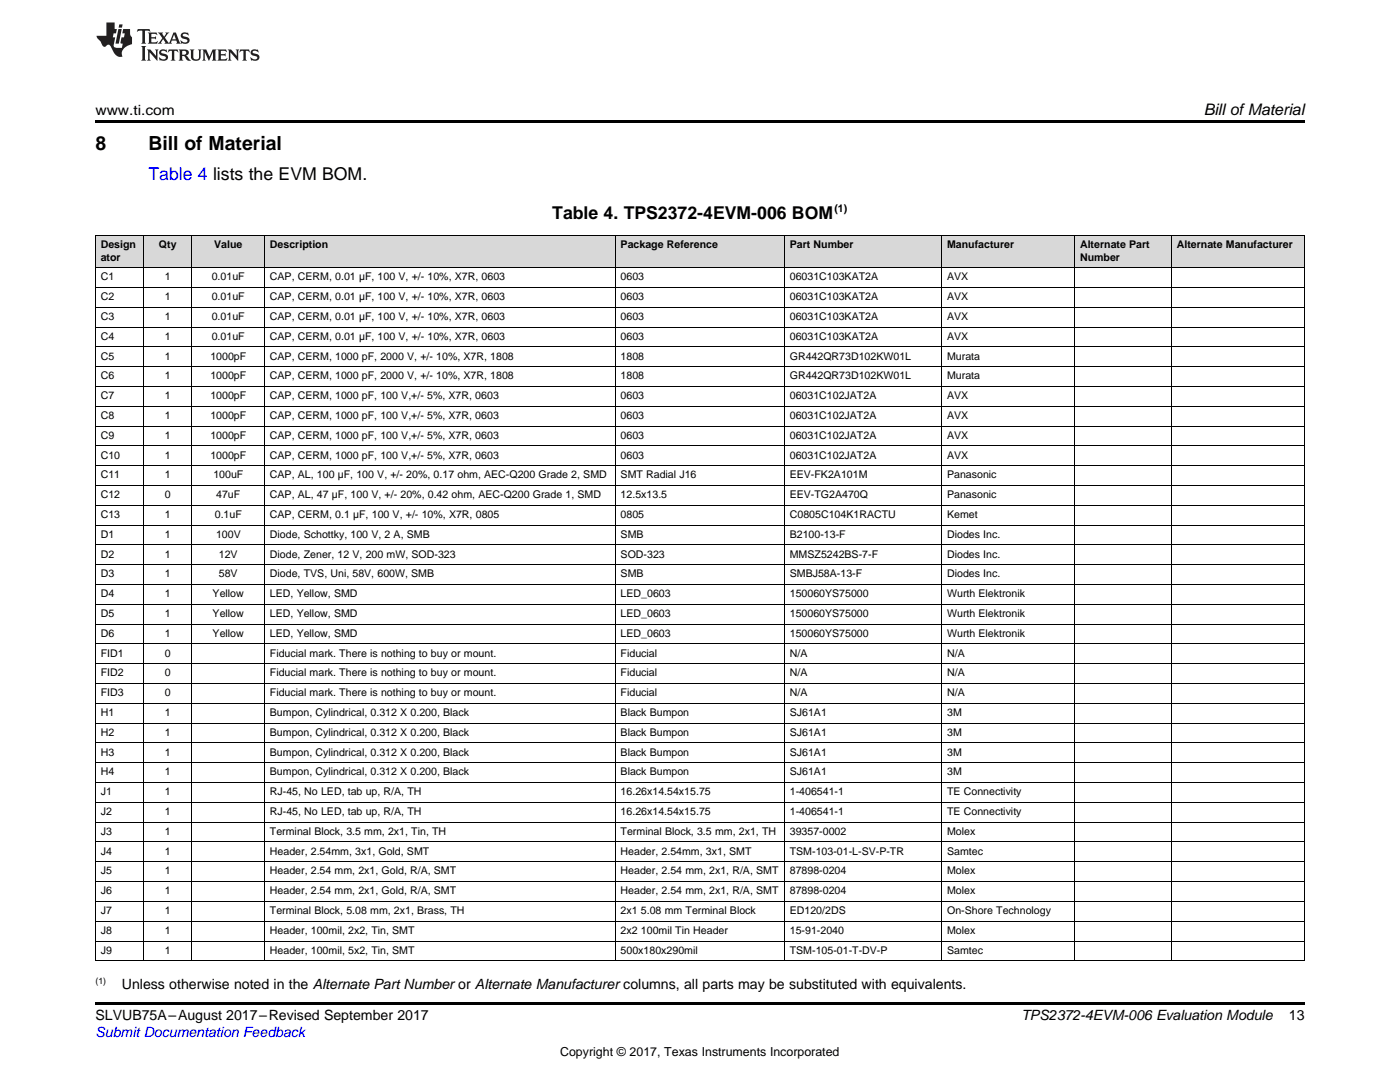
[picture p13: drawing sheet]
<svg xmlns="http://www.w3.org/2000/svg" width="279mm" height="216mm" viewBox="0 0 279 216" stroke-linecap="round" stroke-linejoin="round" font-family="sans-serif">
<defs><g id="words">
<g font-size="3.9">
<text x="19" y="30">8</text>
<text x="29.6" y="30">Bill of Material</text>
</g>
<text font-size="3.5" fill="#00f" x="29.6" y="36">Table 4 lists the EVM BOM.</text>
<text font-size="3.5" x="110.2" y="43.7">Table 4. TPS2372-4EVM-006 BOM</text>
<text font-size="3.2" x="240.2" y="23">Bill ofMaterial</text>
<g font-size="2.8">
<text x="19" y="23">www.ti.com</text>
<text x="24.3" y="197.4">Unless otherwise noted in the Alternate Part Number or Alternate Manufacturer columns, all parts may be substituted with equivalents.</text>
<text x="19" y="203.6">SLVUB75A–August 2017–Revised September 2017</text>
<text x="203.8" y="203.6">TPS2372-4EVM-006 Evaluation Module</text>
<text x="257.2" y="203.5">13</text>
</g>
<text font-size="2.8" fill="#00f" x="19" y="206.9">Submit Documentation Feedback</text>
<text font-size="2.5" x="111.8" y="210.7">Copyright © 2017, Texas Instruments Incorporated</text>
<g font-size="2.1">
<text x="166.5" y="42.3">(1)</text>
<text x="20.1" y="49.5">Design</text>
<text x="20.1" y="52">ator</text>
<text x="31.7" y="49.5">Qty</text>
<text x="42.8" y="49.5">Value</text>
<text x="53.9" y="49.5">Description</text>
<text x="123.9" y="49.5">Package Reference</text>
<text x="157.6" y="49.5">Part Number</text>
<text x="189" y="49.5">Manufacturer</text>
<text x="215.5" y="49.5">Alternate Part</text>
<text x="215.5" y="52">Number</text>
<text x="234.8" y="49.5">Alternate Manufacturer</text>
<text x="20.1" y="56">C1</text>
<text x="20.1" y="59.9">C2</text>
<text x="32.9" y="56">1</text>
<text x="32.9" y="59.9">1</text>
<text x="42.3" y="56">0.01uF</text>
<text x="42.3" y="59.9">0.01uF</text>
<text x="53.9" y="56">CAP, CERM, 0.01 µF, 100 V, +/- 10%, X7R, 0603</text>
<text x="53.9" y="59.9">CAP, CERM, 0.01 µF, 100 V, +/- 10%, X7R, 0603</text>
<text x="123.9" y="56">0603</text>
<text x="123.9" y="59.9">0603</text>
<text x="157.6" y="56">06031C103KAT2A</text>
<text x="157.6" y="59.9">06031C103KAT2A</text>
<text x="189" y="56">AVX</text>
<text x="189" y="59.9">AVX</text>
<text x="20.1" y="63.9">C3</text>
<text x="32.9" y="63.9">1</text>
<text x="42.3" y="63.9">0.01uF</text>
<text x="53.9" y="63.9">CAP, CERM, 0.01 µF, 100 V, +/- 10%, X7R, 0603</text>
<text x="123.9" y="63.9">0603</text>
<text x="157.6" y="63.9">06031C103KAT2A</text>
<text x="189" y="63.9">AVX</text>
<text x="20.1" y="67.8">C4</text>
<text x="20.1" y="71.8">C5</text>
<text x="32.9" y="67.8">1</text>
<text x="32.9" y="71.8">1</text>
<text x="42" y="71.8">1000pF</text>
<text x="42.3" y="67.8">0.01uF</text>
<text x="53.9" y="67.8">CAP, CERM, 0.01 µF, 100 V, +/- 10%, X7R, 0603</text>
<text x="53.9" y="71.8">CAP, CERM, 1000 pF, 2000 V, +/- 10%, X7R, 1808</text>
<text x="123.9" y="67.8">0603</text>
<text x="123.9" y="71.8">1808</text>
<text x="157.6" y="67.8">06031C103KAT2A</text>
<text x="157.6" y="71.8">GR442QR73D102KW01L</text>
<text x="189" y="67.8">AVX</text>
<text x="189" y="71.8">Murata</text>
<text x="20.1" y="75.7">C6</text>
<text x="32.9" y="75.7">1</text>
<text x="42" y="75.7">1000pF</text>
<text x="53.9" y="75.7">CAP, CERM, 1000 pF, 2000 V, +/- 10%, X7R, 1808</text>
<text x="123.9" y="75.7">1808</text>
<text x="157.6" y="75.7">GR442QR73D102KW01L</text>
<text x="189" y="75.7">Murata</text>
<text x="20.1" y="79.7">C7</text>
<text x="20.1" y="83.6">C8</text>
<text x="32.9" y="79.7">1</text>
<text x="32.9" y="83.6">1</text>
<text x="42" y="79.7">1000pF</text>
<text x="42" y="83.6">1000pF</text>
<text x="53.9" y="79.7">CAP, CERM, 1000 pF, 100 V,+/- 5%, X7R, 0603</text>
<text x="53.9" y="83.6">CAP, CERM, 1000 pF, 100 V,+/- 5%, X7R, 0603</text>
<text x="123.9" y="79.7">0603</text>
<text x="123.9" y="83.6">0603</text>
<text x="157.6" y="79.7">06031C102JAT2A</text>
<text x="157.6" y="83.6">06031C102JAT2A</text>
<text x="189" y="79.7">AVX</text>
<text x="189" y="83.6">AVX</text>
<text x="20.1" y="87.6">C9</text>
<text x="32.9" y="87.6">1</text>
<text x="42" y="87.6">1000pF</text>
<text x="53.9" y="87.6">CAP, CERM, 1000 pF, 100 V,+/- 5%, X7R, 0603</text>
<text x="123.9" y="87.6">0603</text>
<text x="157.6" y="87.6">06031C102JAT2A</text>
<text x="189" y="87.6">AVX</text>
<text x="20.1" y="91.5">C10</text>
<text x="20.1" y="95.5">C11</text>
<text x="32.9" y="91.5">1</text>
<text x="32.9" y="95.5">1</text>
<text x="42" y="91.5">1000pF</text>
<text x="42.6" y="95.5">100uF</text>
<text x="53.9" y="91.5">CAP, CERM, 1000 pF, 100 V,+/- 5%, X7R, 0603</text>
<text x="53.9" y="95.5">CAP, AL, 100 µF, 100 V, +/- 20%, 0.17 ohm, AEC-Q200 Grade 2, SMD</text>
<text x="123.9" y="91.5">0603</text>
<text x="123.9" y="95.5">SMT Radial J16</text>
<text x="157.6" y="91.5">06031C102JAT2A</text>
<text x="157.6" y="95.5">EEV-FK2A101M</text>
<text x="189" y="91.5">AVX</text>
<text x="189" y="95.5">Panasonic</text>
<text x="20.1" y="99.4">C12</text>
<text x="32.9" y="99.4">0</text>
<text x="43.1" y="99.4">47uF</text>
<text x="53.9" y="99.4">CAP, AL, 47 µF, 100 V, +/- 20%, 0.42 ohm, AEC-Q200 Grade 1, SMD</text>
<text x="123.9" y="99.4">12.5x13.5</text>
<text x="157.6" y="99.4">EEV-TG2A470Q</text>
<text x="189" y="99.4">Panasonic</text>
<text x="20.1" y="103.4">C13</text>
<text x="20.1" y="107.3">D1</text>
<text x="32.9" y="103.4">1</text>
<text x="32.9" y="107.3">1</text>
<text x="42.9" y="103.4">0.1uF</text>
<text x="43.1" y="107.3">100V</text>
<text x="53.9" y="103.4">CAP, CERM, 0.1 µF, 100 V, +/- 10%, X7R, 0805</text>
<text x="53.9" y="107.3">Diode, Schottky, 100 V, 2 A, SMB</text>
<text x="123.9" y="103.4">0805</text>
<text x="123.9" y="107.3">SMB</text>
<text x="157.6" y="103.4">C0805C104K1RACTU</text>
<text x="157.6" y="107.3">B2100-13-F</text>
<text x="189" y="103.4">Kemet</text>
<text x="189" y="107.3">Diodes Inc.</text>
<text x="20.1" y="111.3">D2</text>
<text x="32.9" y="111.3">1</text>
<text x="43.7" y="111.3">12V</text>
<text x="53.9" y="111.3">Diode, Zener, 12 V, 200 mW, SOD-323</text>
<text x="123.9" y="111.3">SOD-323</text>
<text x="157.6" y="111.3">MMSZ5242BS-7-F</text>
<text x="189" y="111.3">Diodes Inc.</text>
<text x="20.1" y="115.2">D3</text>
<text x="20.1" y="119.2">D4</text>
<text x="32.9" y="115.2">1</text>
<text x="32.9" y="119.2">1</text>
<text x="42.4" y="119.2">Yellow</text>
<text x="43.7" y="115.2">58V</text>
<text x="53.9" y="115.2">Diode, TVS, Uni, 58V, 600W, SMB</text>
<text x="53.9" y="119.2">LED, Yellow, SMD</text>
<text x="123.9" y="115.2">SMB</text>
<text x="123.9" y="119.2">LED_0603</text>
<text x="157.6" y="115.2">SMBJ58A-13-F</text>
<text x="157.6" y="119.2">150060YS75000</text>
<text x="189" y="115.2">Diodes Inc.</text>
<text x="189" y="119.2">Wurth Elektronik</text>
<text x="20.1" y="123.1">D5</text>
<text x="32.9" y="123.1">1</text>
<text x="42.4" y="123.1">Yellow</text>
<text x="53.9" y="123.1">LED, Yellow, SMD</text>
<text x="123.9" y="123.1">LED_0603</text>
<text x="157.6" y="123.1">150060YS75000</text>
<text x="189" y="123.1">Wurth Elektronik</text>
<text x="20.1" y="127.1">D6</text>
<text x="20.1" y="131">FID1</text>
<text x="32.9" y="127.1">1</text>
<text x="32.9" y="131">0</text>
<text x="42.4" y="127.1">Yellow</text>
<text x="53.9" y="127.1">LED, Yellow, SMD</text>
<text x="53.9" y="131">Fiducial mark. There is nothing to buy or mount.</text>
<text x="123.9" y="127.1">LED_0603</text>
<text x="123.9" y="131">Fiducial</text>
<text x="157.6" y="127.1">150060YS75000</text>
<text x="157.6" y="131">N/A</text>
<text x="189" y="127.1">Wurth Elektronik</text>
<text x="189" y="131">N/A</text>
<text x="20.1" y="135">FID2</text>
<text x="32.9" y="135">0</text>
<text x="53.9" y="135">Fiducial mark. There is nothing to buy or mount.</text>
<text x="123.9" y="135">Fiducial</text>
<text x="157.6" y="135">N/A</text>
<text x="189" y="135">N/A</text>
<text x="20.1" y="138.9">FID3</text>
<text x="20.1" y="142.9">H1</text>
<text x="32.9" y="138.9">0</text>
<text x="32.9" y="142.9">1</text>
<text x="53.9" y="138.9">Fiducial mark. There is nothing to buy or mount.</text>
<text x="53.9" y="142.9">Bumpon, Cylindrical, 0.312 X 0.200, Black</text>
<text x="123.9" y="138.9">Fiducial</text>
<text x="123.9" y="142.9">Black Bumpon</text>
<text x="157.6" y="138.9">N/A</text>
<text x="157.6" y="142.9">SJ61A1</text>
<text x="189" y="138.9">N/A</text>
<text x="189" y="142.9">3M</text>
<text x="20.1" y="146.8">H2</text>
<text x="32.9" y="146.8">1</text>
<text x="53.9" y="146.8">Bumpon, Cylindrical, 0.312 X 0.200, Black</text>
<text x="123.9" y="146.8">Black Bumpon</text>
<text x="157.6" y="146.8">SJ61A1</text>
<text x="189" y="146.8">3M</text>
<text x="20.1" y="150.8">H3</text>
<text x="20.1" y="154.7">H4</text>
<text x="32.9" y="150.8">1</text>
<text x="32.9" y="154.7">1</text>
<text x="53.9" y="150.8">Bumpon, Cylindrical, 0.312 X 0.200, Black</text>
<text x="53.9" y="154.7">Bumpon, Cylindrical, 0.312 X 0.200, Black</text>
<text x="123.9" y="150.8">Black Bumpon</text>
<text x="123.9" y="154.7">Black Bumpon</text>
<text x="157.6" y="150.8">SJ61A1</text>
<text x="157.6" y="154.7">SJ61A1</text>
<text x="189" y="150.8">3M</text>
<text x="189" y="154.7">3M</text>
<text x="20.1" y="158.7">J1</text>
<text x="32.9" y="158.7">1</text>
<text x="53.9" y="158.7">RJ-45, No LED, tab up, R/A, TH</text>
<text x="123.9" y="158.7">16.26x14.54x15.75</text>
<text x="157.6" y="158.7">1-406541-1</text>
<text x="189" y="158.7">TE Connectivity</text>
<text x="20.1" y="162.6">J2</text>
<text x="20.1" y="166.6">J3</text>
<text x="32.9" y="162.6">1</text>
<text x="32.9" y="166.6">1</text>
<text x="53.9" y="162.6">RJ-45, No LED, tab up, R/A, TH</text>
<text x="53.9" y="166.6">Terminal Block, 3.5 mm, 2x1, Tin, TH</text>
<text x="123.9" y="162.6">16.26x14.54x15.75</text>
<text x="123.9" y="166.6">Terminal Block, 3.5 mm, 2x1, TH</text>
<text x="157.6" y="162.6">1-406541-1</text>
<text x="157.6" y="166.6">39357-0002</text>
<text x="189" y="162.6">TE Connectivity</text>
<text x="189" y="166.6">Molex</text>
<text x="20.1" y="170.5">J4</text>
<text x="32.9" y="170.5">1</text>
<text x="53.9" y="170.5">Header, 2.54mm, 3x1, Gold, SMT</text>
<text x="123.9" y="170.5">Header, 2.54mm, 3x1, SMT</text>
<text x="157.6" y="170.5">TSM-103-01-L-SV-P-TR</text>
<text x="189" y="170.5">Samtec</text>
<text x="20.1" y="174.5">J5</text>
<text x="20.1" y="178.4">J6</text>
<text x="32.9" y="174.5">1</text>
<text x="32.9" y="178.4">1</text>
<text x="53.9" y="174.5">Header, 2.54 mm, 2x1, Gold, R/A, SMT</text>
<text x="53.9" y="178.4">Header, 2.54 mm, 2x1, Gold, R/A, SMT</text>
<text x="123.9" y="174.5">Header, 2.54 mm, 2x1, R/A, SMT</text>
<text x="123.9" y="178.4">Header, 2.54 mm, 2x1, R/A, SMT</text>
<text x="157.6" y="174.5">87898-0204</text>
<text x="157.6" y="178.4">87898-0204</text>
<text x="189" y="174.5">Molex</text>
<text x="189" y="178.4">Molex</text>
<text x="20.1" y="182.4">J7</text>
<text x="32.9" y="182.4">1</text>
<text x="53.9" y="182.4">Terminal Block, 5.08 mm, 2x1, Brass, TH</text>
<text x="123.9" y="182.4">2x1</text>
<text x="127.9" y="182.4">5.08 mm Terminal Block</text>
<text x="157.6" y="182.4">ED120/2DS</text>
<text x="189" y="182.4">On-Shore Technology</text>
<text x="20.1" y="186.3">J8</text>
<text x="20.1" y="190.3">J9</text>
<text x="32.9" y="186.3">1</text>
<text x="32.9" y="190.3">1</text>
<text x="53.9" y="186.3">Header, 100mil, 2x2, Tin, SMT</text>
<text x="53.9" y="190.3">Header, 100mil, 5x2, Tin, SMT</text>
<text x="123.9" y="186.3">2x2</text>
<text x="123.9" y="190.3">500x180x290mil</text>
<text x="127.9" y="186.3">100mil Tin Header</text>
<text x="157.6" y="186.3">15-91-2040</text>
<text x="157.6" y="190.3">TSM-105-01-T-DV-P</text>
<text x="189" y="186.3">Molex</text>
<text x="189" y="190.3">Samtec</text>
</g>
<text font-size="1.8" x="19" y="196.3">(1)</text>
</g></defs>
<g fill="#d8d8d8">
<path d="M19 47.1h9.7v6.4h-9.7z"/>
<path d="M28.7 47.1h9.6v6.4h-9.6z"/>
<path d="M38.3 47.1h14.5v6.4h-14.5z"/>
<path d="M52.8 47.1h70v6.4h-70z"/>
<path d="M122.8 47.1h33.8v6.4h-33.8z"/>
<path d="M156.6 47.1h31.4v6.4h-31.4z"/>
<path d="M188 47.1h26.5v6.4h-26.5z"/>
<path d="M214.5 47.1h19.3v6.4h-19.3z"/>
<path d="M233.8 47.1h26.5v6.4h-26.5z"/>
</g>
<path d="M19 24h241.3v.6h-241.3zM19 200h241.3v.6h-241.3z" fill="#000"/>
<g fill="none" stroke="#000" stroke-width=".2">
<path d="M19 57.4h241.3M19 53.4h241.3M19 47h241.3M19.1 47.1v144.7M28.6 47.1v144.7M38.3 47.1v144.7M52.8 47.1v144.7M122.7 47.1v144.7M156.5 47.1v144.7M187.9 47.1v144.7M214.4 47.1v144.7M233.7 47.1v144.7"/>
<path d="M260.3 47.1v144.7M19 77.1h241.3M19 73.2h241.3M19 69.2h241.3M19 65.3h241.3M19 61.3h241.3M19 96.9h241.3M19 92.9h241.3M19 89h241.3M19 85h241.3M19 81.1h241.3M19 116.6h241.3"/>
<path d="M19 112.7h241.3M19 108.7h241.3M19 104.8h241.3M19 100.8h241.3M19 136.4h241.3M19 132.5h241.3M19 128.5h241.3M19 124.5h241.3M19 120.6h241.3M19 156.2h241.3M19 152.2h241.3M19 148.3h241.3"/>
<path d="M19 144.3h241.3M19 140.4h241.3M19 179.9h241.3M19 175.9h241.3M19 172h241.3M19 168h241.3M19 164.1h241.3M19 160.1h241.3M19 191.7h241.3M19 187.8h241.3M19 183.8h241.3"/>
</g>
<g fill="#231f20">
<path d="M27.5 5.8l-.1 .6 .4-.3h.6v.2v2.1l-.2 .3h1l-.3-.3v-2.1l.1-.2h.5l.5 .3-.2-.6zM29.5 6.5l.2 .4v1.5l-.2 .3h1.8l.2-.5a1.04 1.04 0 0 1-1.3 .1v-.6h.6l.3 .2v-.7l-.3 .2h-.6v-.6h.8l.4 .2-.2-.5zM31.5 6.5l.9 1.1-.9 1.1h.8l-.2-.2 .5-.7 .4 .7-.2 .2h1.5l-.1-.2 .1-.4h.9l.1 .4-.2 .2h1l-.3-.3-.7-1.9h-.5l-.9 2.1-.8-1.1 .9-1h-.8l.1 .3-.3 .5-.4-.6 .2-.2zM34.7 6.9l.4 .9h-.7zM36.3 6.6a.63 .63 0 0 0-.2 .7 .63 .63 0 0 0 .6 .4l.6 .2 .1 .2a.75 .75 0 0 1-.7 .4 .75 .75 0 0 1-.6-.5l.1 .7 .1-.1a1.11 1.11 0 0 0 1.5-.5 1.13 1.13 0 0 0-1.2-.9l-.1-.3a1.04 1.04 0 0 1 1.2 .2l-.2-.6-.1 .1-.5-.1zM28.2 9.2l.2 .3v2.2l-.2 .4h1l-.3-.4v-2.2l.3-.3zM29.3 9.9l.3 .3v1.5l-.3 .4h.8l-.2-.4v-1.3l1.5 1.7v-1.9l.2-.3h-.7l.2 .3v.9l-1.1-1.2zM32 10a.62 .62 0 0 0-.2 .7 .62 .62 0 0 0 .6 .4l.6 .2 .1 .2a.76 .76 0 0 1-.7 .4 .76 .76 0 0 1-.6-.5l.1 .7 .1-.1a1.11 1.11 0 0 0 1.5-.6 1.13 1.13 0 0 0-1.2-.8l-.1-.3a1.04 1.04 0 0 1 1.2 .1l-.2-.5-.1 .1-.5-.2zM33.7 9.9l-.2 .6a.61 .61 0 0 1 .8-.3v1.5l-.2 .4h.9l-.2-.4v-1.5a.63 .63 0 0 1 .8 .3l-.2-.6zM35.6 9.9l.3 .3v1.5l-.3 .4h1l-.2-.2v-.7l.5 .2a.76 .76 0 0 0 1.2 .6l-1-.9a.58 .58 0 0 0 .6-.6 .58 .58 0 0 0-.5-.6zM36.4 10.2l.1-.1a.45 .45 0 0 1 .5 .1 .45 .45 0 0 1 .1 .5l-.7 .2zM37.9 9.9l.2 .2a2.17 2.17 0 0 0 .3 1.9 .99 .99 0 0 0 1.6-.7v-1.1l.2-.3h-.7l.2 .2a1.92 1.92 0 0 1-.2 1.7 .6 .6 0 0 1-.9-.5v-1.1l.2-.3zM40.4 9.9l.2 .3v1.5l-.2 .4h.7l-.2-.4v-1.4l.8 1.8 .8-1.8v1.4l-.2 .4h.9l-.2-.4v-1.5l.2-.3h-.8l-.6 1.4-.6-1.4zM43.4 9.9l.2 .3v1.5l-.2 .4h1.8l.2-.6a1.04 1.04 0 0 1-1.3 .2v-.6h.5l.4 .1v-.6l-.4 .2h-.5v-.6h.8l.3 .2-.1-.5zM45.5 9.9l.2 .3v1.5l-.2 .4h.7l-.2-.4v-1.3l1.5 1.7v-1.9l.2-.3h-.7l.2 .3v.9l-1.1-1.2zM47.9 9.9l-.1 .6a.61 .61 0 0 1 .8-.3v1.5l-.3 .4h1l-.3-.4 .1-1.5a.63 .63 0 0 1 .7 .3l-.1-.6zM50.2 10a.62 .62 0 0 0-.2 .7 .62 .62 0 0 0 .6 .4l.6 .2 .2 .2a.76 .76 0 0 1-.8 .4 .76 .76 0 0 1-.6-.5l.1 .7 .2-.1a1.11 1.11 0 0 0 1.5-.6 1.13 1.13 0 0 0-1.3-.8l-.1-.3a1.04 1.04 0 0 1 1.2 .1l-.1-.5-.2 .1-.5-.2z"/>
<path d="M21.2 4.5v2.6h-1.9l.1 .4 .7 .9a.91 .91 0 0 0 1 .9 .56 .56 0 0 1 .5-.4 .56 .56 0 0 1 .5 .3l.4 .8a1.53 1.53 0 0 0 1.9 1.3 1.54 1.54 0 0 1 1-2.1l.9-.4v-1.4a1.52 1.52 0 0 1-.3-1.6h-1.4l-.2 .9h.5l-.2 .8h-.4l-.2 .9v.2l.4 .1-.2 .9a1.93 1.93 0 0 1-1.6-.3l.3-1.8h-.5l.2-.8h.4l.2-.9h-.4v-1.3zM23.6 5.8l-.6 2.9h.7l.6-2.9zM23.8 4.9l-.1 .6h.6l.2-.6z"/>
</g>
<use href="#words"/>
</svg>
